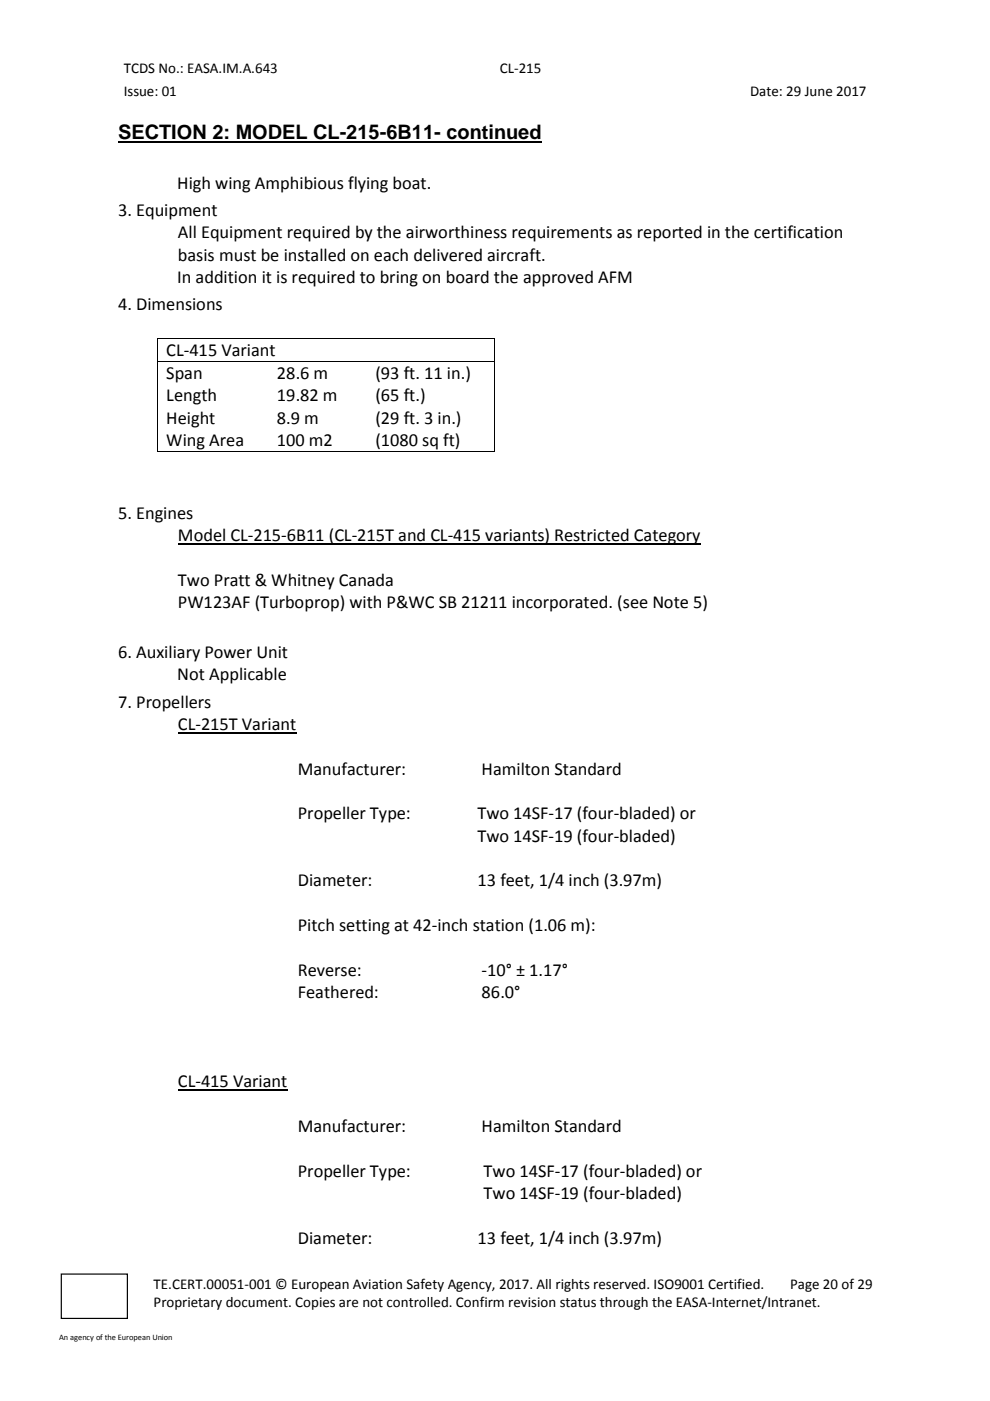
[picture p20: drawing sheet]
<svg xmlns="http://www.w3.org/2000/svg" width="210mm" height="297mm" viewBox="0 0 210 297" stroke-linecap="round" stroke-linejoin="round" font-family="sans-serif">
<defs><g id="words">
<text font-size="4.2" x="25" y="29.5">SECTION 2: MODEL CL-215-6B11- continued</text>
<g font-size="3.9">
<text x="37.6" y="40">High wing Amphibious flying boat.</text>
<text x="25" y="45.8">3. Equipment</text>
<text x="37.7" y="50.5">All Equipment required by the airworthiness requirements as reported in the certification</text>
<text x="37.6" y="60">In addition it is required to bring on board the approved AFM</text>
<text x="37.7" y="55.2">basis must be installed on each delivered aircraft.</text>
<text x="25" y="65.8">4. Dimensions</text>
<text x="35.3" y="75.4">CL-415 Variant</text>
<text x="35.3" y="80.3">Span</text>
<text x="58.7" y="80.3">28.6 m</text>
<text x="79.6" y="80.3">(93 ft. 11 in.)</text>
<text x="35.3" y="85.1">Length</text>
<text x="35.3" y="89.8">Height</text>
<text x="58.7" y="85.1">19.82 m</text>
<text x="58.7" y="89.8">8.9 m</text>
<text x="79.6" y="85.1">(65 ft.)</text>
<text x="79.6" y="89.8">(29 ft. 3 in.)</text>
<text x="35.3" y="94.6">Wing Area</text>
<text x="58.7" y="94.6">100 m2</text>
<text x="79.6" y="94.6">(1080 sq ft)</text>
<text x="25" y="110">5. Engines</text>
<text x="37.7" y="114.7">Model CL-215-6B11 (CL-215T and CL-415 variants) Restricted Category</text>
<text x="37.7" y="124.2">Two Pratt &amp; Whitney Canada</text>
<text x="37.7" y="128.9">PW123AF (Turboprop) with P&amp;WC SB 21211 incorporated. (see Note 5)</text>
<text x="25" y="139.5">6. Auxiliary Power Unit</text>
<text x="37.6" y="144.2">Not Applicable</text>
<text x="25" y="150">7. Propellers</text>
<text x="37.7" y="154.8">CL-215T Variant</text>
<text x="63.1" y="164.2">Manufacturer:</text>
<text x="102.1" y="164.2">Hamilton Standard</text>
<text x="63.1" y="173.7">Propeller Type:</text>
<text x="101.2" y="173.7">Two 14SF-17 (four-bladed) or</text>
<text x="101.2" y="178.4">Two 14SF-19 (four-bladed)</text>
<text x="63.1" y="187.9">Diameter:</text>
<text x="101.2" y="187.9">13 feet, 1/4 inch (3.97m)</text>
<text x="63.1" y="197.4">Pitch setting at 42-inch station (1.06 m):</text>
<text x="63.1" y="206.9">Reverse:</text>
<text x="102.1" y="206.9">-10° ± 1.17°</text>
<text x="63.1" y="211.6">Feathered:</text>
<text x="102.1" y="211.6">86.0°</text>
<text x="37.7" y="230.5">CL-415 Variant</text>
<text x="63.1" y="240">Manufacturer:</text>
<text x="102.1" y="240">Hamilton Standard</text>
<text x="63.1" y="249.5">Propeller Type:</text>
<text x="102.5" y="249.5">Two 14SF-17 (four-bladed) or</text>
<text x="102.5" y="254.3">Two 14SF-19 (four-bladed)</text>
<text x="63.1" y="263.7">Diameter:</text>
<text x="101.2" y="263.7">13 feet, 1/4 inch (3.97m)</text>
</g>
<g font-size="3.2">
<text x="26.2" y="15.5">TCDS No.: EASA.IM.A.643</text>
<text x="106" y="15.5">CL-215</text>
<text x="26.2" y="20.4">Issue: 01</text>
<text x="159" y="20.4">Date: 29 June 2017</text>
<text x="32.6" y="273.3">TE.CERT.00051-001 © European Aviation Safety Agency, 2017. All rights reserved. ISO9001 Certified.</text>
<text x="167.5" y="273.3">Page 20 of 29</text>
<text x="32.6" y="277.2">Proprietary document. Copies are not controlled. Confirm revision status through the EASA-Internet/Intranet.</text>
</g>
<text font-size="1.8" x="12.5" y="284">An agency of the European Union</text>
</g></defs>
<path d="M25 30.2h89.9" fill="none" stroke="#000" stroke-width=".42"/>
<g fill="#000">
<path d="M33.3 71.6h.1v.2h-.1zM33.3 76.5h.1v.2h-.1zM56.8 76.5h.2v.2h-.2zM77.7 76.5h.2v.2h-.2zM104.8 71.6h.2v.2h-.2zM104.8 76.5h.2v.2h-.2zM33.3 95.7h.1v.2h-.1zM56.6 95.7h.1v.2h-.1zM77.5 95.7h.1v.2h-.1zM104.8 95.7h.2v.2h-.2z"/>
<path d="M12.9 270h14.2v9.7h-14.2zM13 270.3l.1-.2v9.4l-.1-.1h14l-.1 .1v-9.4l.1 .2z"/>
</g>
<path d="M33.4 71.8v4.7M33.4 76.7v19M33.4 71.7h71.4M33.4 76.6h23.4M57 76.6h20.7M77.9 76.6h26.9M104.9 71.8v4.7M104.9 76.7v19M33.4 95.8h71.4" fill="none" stroke="#000" stroke-width=".21"/>
<path d="M37.7 115.3h110.8M37.7 155.3h25.1M37.7 231.1h23.2" fill="none" stroke="#000" stroke-width=".25"/>
<use href="#words"/>
</svg>
